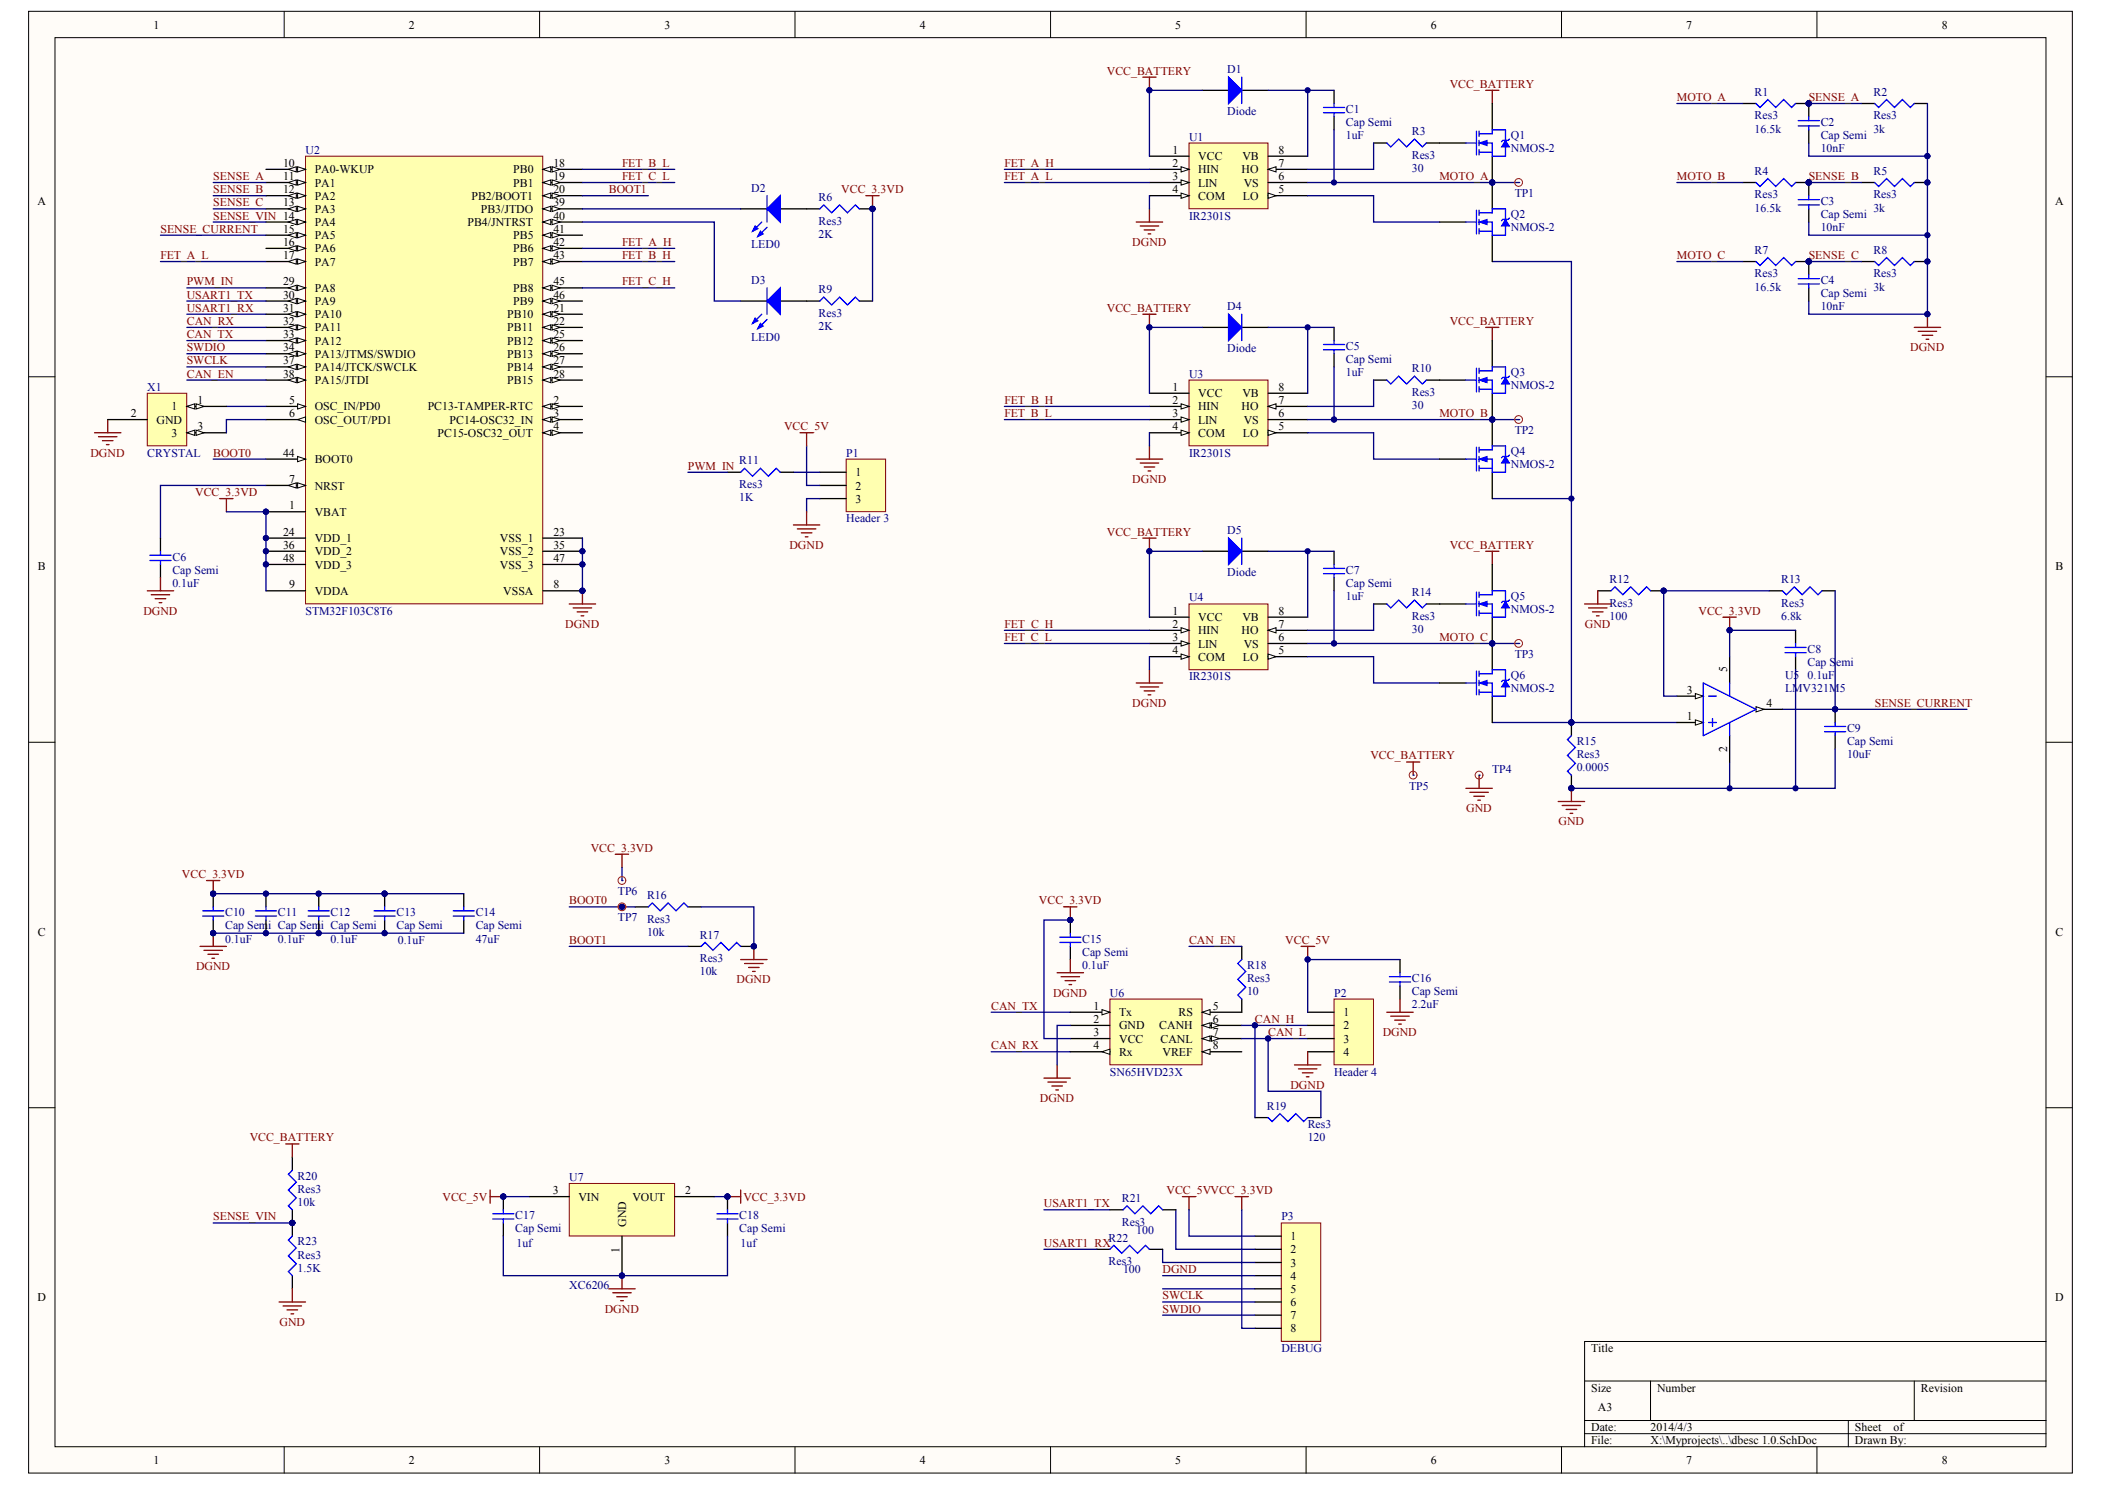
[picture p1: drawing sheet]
<svg xmlns="http://www.w3.org/2000/svg" width="297mm" height="210mm" viewBox="0 0 297 210" stroke-linecap="round" stroke-linejoin="round" font-family="sans-serif">
<defs><g id="words">
<g font-size="1.7">
<text x="21.6" y="4">1</text>
<text x="57.7" y="4">2</text>
<text x="93.8" y="4">3</text>
<text x="129.8" y="4">4</text>
<text x="165.8" y="4">5</text>
<text x="201.9" y="4">6</text>
<text x="238" y="4">7</text>
<text x="274" y="4">8</text>
<text x="39.9" y="23.5">10</text>
<text x="78.1" y="23.5">18</text>
<text x="165.4" y="21.7">1</text>
<text x="165.4" y="23.5">2</text>
<text x="169.1" y="22.6">VCC</text>
<text x="175.3" y="22.6">VB</text>
<text x="180.4" y="23.5">7</text>
<text x="180.4" y="21.7">8</text>
<text x="5.3" y="28.9">A</text>
<text x="39.9" y="25.4">11</text>
<text x="39.9" y="27.3">12</text>
<text x="39.9" y="29.1">13</text>
<text x="44.4" y="24.5">PA0-WKUP</text>
<text x="44.4" y="26.3">PA1</text>
<text x="44.4" y="28.2">PA2</text>
<text x="66.5" y="28.2">PB2/BOOT1</text>
<text x="72.4" y="24.5">PB0</text>
<text x="72.4" y="26.3">PB1</text>
<text x="78.1" y="25.4">19</text>
<text x="78.1" y="27.3">20</text>
<text x="78.1" y="29.1">39</text>
<text x="165.4" y="25.4">3</text>
<text x="165.4" y="27.3">4</text>
<text x="169.1" y="24.5">HIN</text>
<text x="169.1" y="26.3">LIN</text>
<text x="169.1" y="28.2">COM</text>
<text x="175.2" y="24.5">HO</text>
<text x="175.4" y="28.2">LO</text>
<text x="175.5" y="26.3">VS</text>
<text x="180.4" y="27.3">5</text>
<text x="180.4" y="25.4">6</text>
<text x="290" y="28.9">A</text>
<text x="39.9" y="32.8">15</text>
<text x="39.9" y="34.7">16</text>
<text x="44.4" y="30">PA3</text>
<text x="44.4" y="31.9">PA4</text>
<text x="44.4" y="33.8">PA5</text>
<text x="44.4" y="35.6">PA6</text>
<text x="66" y="31.9">PB4/JNTRST</text>
<text x="67.8" y="30">PB3/JTDO</text>
<text x="72.4" y="33.8">PB5</text>
<text x="72.4" y="35.6">PB6</text>
<text x="78.1" y="31">40</text>
<text x="78.1" y="32.8">41</text>
<text x="78.1" y="34.7">42</text>
<text x="39.9" y="36.5">17</text>
<text x="39.9" y="40.3">29</text>
<text x="44.4" y="37.5">PA7</text>
<text x="44.4" y="41.2">PA8</text>
<text x="72.4" y="37.5">PB7</text>
<text x="72.4" y="41.2">PB8</text>
<text x="78.1" y="36.5">43</text>
<text x="78.1" y="40.3">45</text>
<text x="39.9" y="42.1">30</text>
<text x="39.9" y="44">31</text>
<text x="39.9" y="45.8">32</text>
<text x="39.9" y="47.7">33</text>
<text x="44.4" y="43">PA9</text>
<text x="44.4" y="44.9">PA10</text>
<text x="44.4" y="46.8">PA11</text>
<text x="71.6" y="44.9">PB10</text>
<text x="71.6" y="46.8">PB11</text>
<text x="72.4" y="43">PB9</text>
<text x="78.1" y="42.1">46</text>
<text x="78.1" y="44">21</text>
<text x="78.1" y="45.8">22</text>
<text x="78.1" y="47.7">25</text>
<text x="39.9" y="49.5">34</text>
<text x="39.9" y="51.4">37</text>
<text x="39.9" y="53.3">38</text>
<text x="44.4" y="48.6">PA12</text>
<text x="44.4" y="50.5">PA13/JTMS/SWDIO</text>
<text x="44.4" y="52.3">PA14/JTCK/SWCLK</text>
<text x="71.6" y="48.6">PB12</text>
<text x="71.6" y="50.5">PB13</text>
<text x="71.6" y="52.3">PB14</text>
<text x="78.1" y="49.5">26</text>
<text x="78.1" y="51.4">27</text>
<text x="78.1" y="53.3">28</text>
<text x="18.5" y="58.8">2</text>
<text x="22.1" y="59.8">GND</text>
<text x="24.2" y="57.9">1</text>
<text x="27.9" y="57">1</text>
<text x="40.8" y="57">5</text>
<text x="40.8" y="58.8">6</text>
<text x="44.4" y="57.9">OSC_IN/PD0</text>
<text x="44.4" y="59.8">OSC_OUT/PD1</text>
<text x="44.4" y="54.2">PA15/JTDI</text>
<text x="60.4" y="57.9">PC13-TAMPER-RTC</text>
<text x="63.4" y="59.8">PC14-OSC32_IN</text>
<text x="71.6" y="54.2">PB15</text>
<text x="78.1" y="57">2</text>
<text x="78.1" y="58.8">3</text>
<text x="165.4" y="55.1">1</text>
<text x="165.4" y="57">2</text>
<text x="165.4" y="58.8">3</text>
<text x="169.1" y="56">VCC</text>
<text x="169.1" y="57.9">HIN</text>
<text x="169.1" y="59.8">LIN</text>
<text x="175.2" y="57.9">HO</text>
<text x="175.3" y="56">VB</text>
<text x="175.5" y="59.8">VS</text>
<text x="180.4" y="58.8">6</text>
<text x="180.4" y="57">7</text>
<text x="180.4" y="55.1">8</text>
<text x="24.2" y="61.6">3</text>
<text x="27.9" y="60.7">3</text>
<text x="39.9" y="64.4">44</text>
<text x="44.4" y="65.3">BOOT0</text>
<text x="61.8" y="61.6">PC15-OSC32_OUT</text>
<text x="78.1" y="60.7">4</text>
<text x="165.4" y="60.7">4</text>
<text x="169.1" y="61.6">COM</text>
<text x="175.4" y="61.6">LO</text>
<text x="180.4" y="60.7">5</text>
<text x="40.8" y="68.1">7</text>
<text x="40.8" y="71.8">1</text>
<text x="44.4" y="69.1">NRST</text>
<text x="120.7" y="67.2">1</text>
<text x="120.7" y="69.1">2</text>
<text x="120.7" y="70.9">3</text>
<text x="39.9" y="75.6">24</text>
<text x="39.9" y="77.4">36</text>
<text x="44.4" y="72.8">VBAT</text>
<text x="44.4" y="76.5">VDD_1</text>
<text x="70.5" y="76.5">VSS_1</text>
<text x="78.1" y="75.6">23</text>
<text x="78.1" y="77.4">35</text>
<text x="5.3" y="80.4">B</text>
<text x="39.9" y="79.3">48</text>
<text x="40.8" y="83">9</text>
<text x="44.4" y="78.3">VDD_2</text>
<text x="44.4" y="80.2">VDD_3</text>
<text x="44.4" y="83.9">VDDA</text>
<text x="70.5" y="78.3">VSS_2</text>
<text x="70.5" y="80.2">VSS_3</text>
<text x="71" y="83.9">VSSA</text>
<text x="78.1" y="79.3">47</text>
<text x="78.1" y="83">8</text>
<text x="290" y="80.4">B</text>
<text x="165.4" y="86.7">1</text>
<text x="165.4" y="88.6">2</text>
<text x="169.1" y="87.6">VCC</text>
<text x="169.1" y="89.5">HIN</text>
<text x="175.2" y="89.5">HO</text>
<text x="175.3" y="87.6">VB</text>
<text x="180.4" y="88.6">7</text>
<text x="180.4" y="86.7">8</text>
<text x="165.4" y="90.4">3</text>
<text x="165.4" y="92.3">4</text>
<text x="169.1" y="91.3">LIN</text>
<text x="169.1" y="93.2">COM</text>
<text x="175.4" y="93.2">LO</text>
<text x="175.5" y="91.3">VS</text>
<text x="180.4" y="92.3">5</text>
<text x="180.4" y="90.4">6</text>
<text x="243.7" y="94.8" transform="rotate(-90 243.7 94.8)">5</text>
<text x="238" y="101.6">1</text>
<text x="238" y="97.8">3</text>
<text x="249.3" y="99.7">4</text>
<text x="243.7" y="106.1" transform="rotate(-90 243.7 106.1)">2</text>
<text x="5.3" y="132">C</text>
<text x="290" y="132">C</text>
<text x="154.3" y="142.4">1</text>
<text x="157.9" y="143.4">Tx</text>
<text x="166.3" y="143.4">RS</text>
<text x="171.1" y="142.4">5</text>
<text x="189.6" y="143.4">1</text>
<text x="154.3" y="144.3">2</text>
<text x="154.3" y="146.1">3</text>
<text x="154.3" y="148">4</text>
<text x="157.9" y="145.2">GND</text>
<text x="157.9" y="147.1">VCC</text>
<text x="157.9" y="148.9">Rx</text>
<text x="163.6" y="145.2">CANH</text>
<text x="163.8" y="147.1">CANL</text>
<text x="164.1" y="148.9">VREF</text>
<text x="171.1" y="144.3">6</text>
<text x="171.1" y="146.1">7</text>
<text x="171.1" y="148">8</text>
<text x="189.6" y="145.2">2</text>
<text x="189.6" y="147.1">3</text>
<text x="189.6" y="148.9">4</text>
<text x="78" y="168.4">3</text>
<text x="81.6" y="169.4">VIN</text>
<text x="88.3" y="173.1" transform="rotate(-90 88.3 173.1)">GND</text>
<text x="89.3" y="169.4">VOUT</text>
<text x="96.7" y="168.4">2</text>
<text x="87.4" y="176.7" transform="rotate(-90 87.4 176.7)">1</text>
<text x="182.1" y="174.9">1</text>
<text x="182.1" y="176.8">2</text>
<text x="182.1" y="178.7">3</text>
<text x="5.3" y="183.5">D</text>
<text x="182.1" y="180.5">4</text>
<text x="182.1" y="182.4">5</text>
<text x="182.1" y="184.2">6</text>
<text x="290" y="183.5">D</text>
<text x="182.1" y="186.1">7</text>
<text x="182.1" y="187.9">8</text>
<text x="224.5" y="190.7">Title</text>
<text x="224.5" y="196.3">Size</text>
<text x="233.8" y="196.3">Number</text>
<text x="271.1" y="196.3">Revision</text>
<text x="224.5" y="201.9">Date:</text>
<text x="224.5" y="203.7">File:</text>
<text x="225.5" y="199.1">A3</text>
<text x="232.9" y="201.9">2014/4/3</text>
<text x="232.9" y="203.7">X:\Myprojects\..\dbesc 1.0.SchDoc</text>
<text x="261.8" y="201.9">Sheet</text>
<text x="261.8" y="203.7">Drawn By:</text>
<text x="267.2" y="201.9">of</text>
<text x="21.6" y="206.5">1</text>
<text x="57.7" y="206.5">2</text>
<text x="93.8" y="206.5">3</text>
<text x="129.8" y="206.5">4</text>
<text x="165.8" y="206.5">5</text>
<text x="201.9" y="206.5">6</text>
<text x="238" y="206.5">7</text>
<text x="274" y="206.5">8</text>
</g>
<g font-size="1.7" fill="#800000">
<text x="156.2" y="10.5">VCC_BATTERY</text>
<text x="204.6" y="12.4">VCC_BATTERY</text>
<text x="236.6" y="14.2">MOTO_A</text>
<text x="255.2" y="14.2">SENSE_A</text>
<text x="87.8" y="23.5">FET_B_L</text>
<text x="141.7" y="23.5">FET_A_H</text>
<text x="30.1" y="25.4">SENSE_A</text>
<text x="30.1" y="27.3">SENSE_B</text>
<text x="30.1" y="29.1">SENSE_C</text>
<text x="85.9" y="27.3">BOOT1</text>
<text x="87.8" y="25.4">FET_C_L</text>
<text x="118.7" y="27.3">VCC_3.3VD</text>
<text x="141.7" y="25.4">FET_A_L</text>
<text x="203.1" y="25.4">MOTO_A</text>
<text x="236.6" y="25.4">MOTO_B</text>
<text x="255.2" y="25.4">SENSE_B</text>
<text x="22.6" y="32.8">SENSE_CURRENT</text>
<text x="30.1" y="31">SENSE_VIN 14</text>
<text x="87.8" y="34.7">FET_A_H</text>
<text x="159.8" y="34.7">DGND</text>
<text x="22.6" y="36.5">FET_A_L</text>
<text x="26.4" y="40.3">PWM_IN</text>
<text x="87.8" y="36.5">FET_B_H</text>
<text x="87.8" y="40.3">FET_C_H</text>
<text x="236.6" y="36.5">MOTO_C</text>
<text x="255.2" y="36.5">SENSE_C</text>
<text x="26.4" y="42.1">USART1_TX</text>
<text x="26.4" y="44">USART1_RX</text>
<text x="26.4" y="45.8">CAN_RX</text>
<text x="26.4" y="47.7">CAN_TX</text>
<text x="156.2" y="44">VCC_BATTERY</text>
<text x="204.6" y="45.8">VCC_BATTERY</text>
<text x="26.4" y="49.5">SWDIO</text>
<text x="26.4" y="51.4">SWCLK</text>
<text x="26.4" y="53.3">CAN_EN</text>
<text x="269.6" y="49.5">DGND</text>
<text x="141.7" y="57">FET_B_H</text>
<text x="141.7" y="58.8">FET_B_L</text>
<text x="203.1" y="58.8">MOTO_B</text>
<text x="12.8" y="64.4">DGND</text>
<text x="30.1" y="64.4">BOOT0</text>
<text x="110.6" y="60.7">VCC_5V</text>
<text x="27.5" y="70">VCC_3.3VD</text>
<text x="97.1" y="66.3">PWM_IN</text>
<text x="159.8" y="68.1">DGND</text>
<text x="111.4" y="77.4">DGND</text>
<text x="156.2" y="75.6">VCC_BATTERY</text>
<text x="204.6" y="77.4">VCC_BATTERY</text>
<text x="20.2" y="86.7">DGND</text>
<text x="79.8" y="88.6">DGND</text>
<text x="141.7" y="88.6">FET_C_H</text>
<text x="223.7" y="88.6">GND</text>
<text x="239.7" y="86.7">VCC_3.3VD</text>
<text x="141.7" y="90.4">FET_C_L</text>
<text x="203.1" y="90.4">MOTO_C</text>
<text x="159.8" y="99.7">DGND</text>
<text x="264.5" y="99.7">SENSE_CURRENT</text>
<text x="193.4" y="107.1">VCC_BATTERY</text>
<text x="206.9" y="114.6">GND</text>
<text x="219.9" y="116.4">GND</text>
<text x="25.7" y="123.9">VCC_3.3VD</text>
<text x="83.4" y="120.1">VCC_3.3VD</text>
<text x="80.3" y="127.6">BOOT0</text>
<text x="146.6" y="127.6">VCC_3.3VD</text>
<text x="27.7" y="136.9">DGND</text>
<text x="80.3" y="133.1">BOOT1</text>
<text x="167.8" y="133.1">CAN_EN</text>
<text x="181.4" y="133.1">VCC_5V</text>
<text x="103.9" y="138.7">DGND</text>
<text x="139.9" y="142.4">CAN_TX</text>
<text x="148.6" y="140.6">DGND</text>
<text x="139.9" y="148">CAN_RX</text>
<text x="177.1" y="144.3">CAN_H</text>
<text x="179" y="146.1">CAN_L</text>
<text x="195.1" y="146.1">DGND</text>
<text x="146.7" y="155.4">DGND</text>
<text x="182.1" y="153.6">DGND</text>
<text x="35.2" y="161">VCC_BATTERY</text>
<text x="30.1" y="172.2">SENSE_VIN</text>
<text x="62.4" y="169.4">VCC_5V</text>
<text x="104.9" y="169.4">VCC_3.3VD</text>
<text x="147.3" y="170.3">USART1_TX</text>
<text x="164.6" y="168.4">VCC_5VVCC_3.3VD</text>
<text x="147.3" y="175.9">USART1_RX</text>
<text x="164.1" y="179.6">DGND</text>
<text x="85.3" y="185.2">DGND</text>
<text x="164.1" y="183.3">SWCLK</text>
<text x="164.1" y="185.2">SWDIO</text>
<text x="39.4" y="187">GND</text>
</g>
<g font-size="1.7" fill="#000080">
<text x="173.2" y="10.3">D1</text>
<text x="173.2" y="16.3">Diode</text>
<text x="189.9" y="15.9">C1</text>
<text x="189.9" y="17.8">Cap Semi</text>
<text x="247.6" y="13.5">R1</text>
<text x="247.6" y="16.8">Res3</text>
<text x="256.9" y="17.8">C2</text>
<text x="264.4" y="13.5">R2</text>
<text x="264.4" y="16.8">Res3</text>
<text x="43.1" y="21.7">U2</text>
<text x="167.8" y="19.8">U1</text>
<text x="189.9" y="19.6">1uF</text>
<text x="199.2" y="19.1">R3</text>
<text x="199.2" y="22.4">Res3</text>
<text x="213.2" y="19.6">Q1</text>
<text x="213.2" y="21.5">NMOS-2</text>
<text x="247.6" y="18.7">16.5k</text>
<text x="256.9" y="21.5">10nF</text>
<text x="256.9" y="19.6">Cap Semi</text>
<text x="264.4" y="18.7">3k</text>
<text x="106" y="27.1">D2</text>
<text x="115.5" y="28.3">R6</text>
<text x="199.2" y="24.3">30</text>
<text x="213.7" y="27.8">TP1</text>
<text x="247.6" y="29.8">16.5k</text>
<text x="247.6" y="24.6">R4</text>
<text x="247.6" y="28">Res3</text>
<text x="256.9" y="28.9">C3</text>
<text x="264.4" y="29.8">3k</text>
<text x="264.4" y="24.6">R5</text>
<text x="264.4" y="28">Res3</text>
<text x="106" y="35">LED0</text>
<text x="115.5" y="33.6">2K</text>
<text x="115.5" y="31.7">Res3</text>
<text x="167.8" y="31">IR2301S</text>
<text x="213.2" y="30.8">Q2</text>
<text x="213.2" y="32.6">NMOS-2</text>
<text x="247.6" y="35.8">R7</text>
<text x="256.9" y="32.6">10nF</text>
<text x="256.9" y="30.8">Cap Semi</text>
<text x="264.4" y="35.8">R8</text>
<text x="106" y="40.1">D3</text>
<text x="115.5" y="41.4">R9</text>
<text x="247.6" y="41">16.5k</text>
<text x="247.6" y="39.1">Res3</text>
<text x="256.9" y="40.1">C4</text>
<text x="256.9" y="41.9">Cap Semi</text>
<text x="264.4" y="41">3k</text>
<text x="264.4" y="39.1">Res3</text>
<text x="115.5" y="46.6">2K</text>
<text x="115.5" y="44.7">Res3</text>
<text x="173.2" y="43.8">D4</text>
<text x="256.9" y="43.8">10nF</text>
<text x="106" y="48">LED0</text>
<text x="167.8" y="53.3">U3</text>
<text x="173.2" y="49.7">Diode</text>
<text x="189.9" y="53.1">1uF</text>
<text x="189.9" y="49.4">C5</text>
<text x="189.9" y="51.2">Cap Semi</text>
<text x="199.2" y="52.5">R10</text>
<text x="213.2" y="53.1">Q3</text>
<text x="20.8" y="55.1">X1</text>
<text x="199.2" y="57.7">30</text>
<text x="199.2" y="55.9">Res3</text>
<text x="213.2" y="54.9">NMOS-2</text>
<text x="20.8" y="64.4">CRYSTAL</text>
<text x="104.3" y="65.5">R11</text>
<text x="119.4" y="64.4">P1</text>
<text x="167.8" y="64.4">IR2301S</text>
<text x="213.2" y="64.2">Q4</text>
<text x="213.7" y="61.2">TP2</text>
<text x="104.3" y="70.7">1K</text>
<text x="104.3" y="68.9">Res3</text>
<text x="213.2" y="66.1">NMOS-2</text>
<text x="119.4" y="73.7">Header 3</text>
<text x="173.2" y="75.4">D5</text>
<text x="24.3" y="82.8">0.1uF</text>
<text x="24.3" y="79.1">C6</text>
<text x="24.3" y="80.9">Cap Semi</text>
<text x="173.2" y="81.3">Diode</text>
<text x="189.9" y="80.9">C7</text>
<text x="189.9" y="82.8">Cap Semi</text>
<text x="227.1" y="82.2">R12</text>
<text x="251.3" y="82.2">R13</text>
<text x="43.1" y="86.7">STM32F103C8T6</text>
<text x="167.8" y="84.8">U4</text>
<text x="189.9" y="84.7">1uF</text>
<text x="199.2" y="89.3">30</text>
<text x="199.2" y="84.1">R14</text>
<text x="199.2" y="87.4">Res3</text>
<text x="213.2" y="84.7">Q5</text>
<text x="213.2" y="86.5">NMOS-2</text>
<text x="227.1" y="87.4">100</text>
<text x="227.1" y="85.6">Res3</text>
<text x="251.3" y="87.4">6.8k</text>
<text x="251.3" y="85.6">Res3</text>
<text x="167.8" y="96">IR2301S</text>
<text x="213.2" y="95.8">Q6</text>
<text x="213.7" y="92.8">TP3</text>
<text x="251.9" y="95.8">U5</text>
<text x="255.1" y="95.8">0.1uF</text>
<text x="255.1" y="92.1">C8</text>
<text x="255.1" y="93.9">Cap Semi</text>
<text x="213.2" y="97.7">NMOS-2</text>
<text x="251.9" y="97.7">LMV321M5</text>
<text x="222.5" y="105.1">R15</text>
<text x="222.5" y="106.9">Res3</text>
<text x="260.6" y="106.9">10uF</text>
<text x="260.6" y="103.2">C9</text>
<text x="260.6" y="105.1">Cap Semi</text>
<text x="198.9" y="111.4">TP5</text>
<text x="210.6" y="109">TP4</text>
<text x="222.5" y="108.8">0.0005</text>
<text x="31.8" y="129.2">C10</text>
<text x="31.8" y="131.1">Cap Semi Cap Semi Cap Semi</text>
<text x="39.2" y="129.2">C11</text>
<text x="46.6" y="129.2">C12</text>
<text x="55.9" y="129.2">C13</text>
<text x="55.9" y="131.1">Cap Semi</text>
<text x="67.1" y="129.2">C14</text>
<text x="67.1" y="131.1">Cap Semi</text>
<text x="87.2" y="126.3">TP6</text>
<text x="87.2" y="130">TP7</text>
<text x="91.3" y="126.8">R16</text>
<text x="91.3" y="130.2">Res3</text>
<text x="31.8" y="133">0.1uF</text>
<text x="39.2" y="133">0.1uF</text>
<text x="46.6" y="133">0.1uF</text>
<text x="56.1" y="133.1">0.1uF</text>
<text x="67.1" y="133">47uF</text>
<text x="91.3" y="132">10k</text>
<text x="98.7" y="137.6">10k</text>
<text x="98.7" y="132.4">R17</text>
<text x="98.7" y="135.7">Res3</text>
<text x="152.7" y="136.7">0.1uF</text>
<text x="152.7" y="133">C15</text>
<text x="152.7" y="134.8">Cap Semi</text>
<text x="176" y="136.7">R18</text>
<text x="156.6" y="140.6">U6</text>
<text x="176" y="140.4">10</text>
<text x="176" y="138.5">Res3</text>
<text x="188.3" y="140.6">P2</text>
<text x="199.2" y="142.2">2.2uF</text>
<text x="199.2" y="138.5">C16</text>
<text x="199.2" y="140.4">Cap Semi</text>
<text x="156.6" y="151.7">SN65HVD23X</text>
<text x="188.3" y="151.7">Header 4</text>
<text x="178.8" y="156.6">R19</text>
<text x="184.5" y="161">120</text>
<text x="184.5" y="159.2">Res3</text>
<text x="42" y="166.4">R20</text>
<text x="80.3" y="166.6">U7</text>
<text x="42" y="170.1">10k</text>
<text x="42" y="168.3">Res3</text>
<text x="72.7" y="172">C17</text>
<text x="72.7" y="173.8">Cap Semi</text>
<text x="104.3" y="172">C18</text>
<text x="104.3" y="173.8">Cap Semi</text>
<text x="158.3" y="169.6">R21</text>
<text x="158.3" y="172.9">Res3</text>
<text x="180.8" y="172.2">P3</text>
<text x="42" y="179.4">1.5K</text>
<text x="42" y="175.7">R23</text>
<text x="42" y="177.5">Res3</text>
<text x="72.9" y="175.9">1uf</text>
<text x="104.5" y="175.9">1uf</text>
<text x="156.4" y="175.1">R22</text>
<text x="156.4" y="178.5">Res3</text>
<text x="158.5" y="179.6">100</text>
<text x="160.3" y="174">100</text>
<text x="80.3" y="181.8">XC6206</text>
<text x="180.8" y="190.7">DEBUG</text>
</g>
</g></defs>
<g fill="#fffcf8" stroke="#000" stroke-width=".14">
<path d="M4 1.6h288.4v206.2h-288.4z"/>
<path d="M7.8 5.3h280.9v198.8h-280.9z"/>
</g>
<g fill="none" stroke="#000" stroke-width=".14">
<path d="M40.1 1.6v3.7M76.1 1.6v3.7M112.2 1.6v3.7M148.2 1.6v3.7M184.3 1.6v3.7M220.3 1.6v3.7M256.4 1.6v3.7M4 53.2h3.8M288.7 53.2h3.8M4 104.7h3.8M288.7 104.7h3.8M4 156.3h3.8"/>
<path d="M288.7 156.3h3.8M223.6 194.8h65.1M232.9 194.8v5.6M270.1 194.8v5.6M288.7 189.2h-65.1v14.9M40.1 204.1v3.7M76.1 204.1v3.7M112.2 204.1v3.7M148.2 204.1v3.7M184.3 204.1v3.7M220.3 204.1v3.7M223.6 200.4h65.1"/>
<path d="M223.6 202.2h65.1M256.4 204.1v3.7M260.8 200.4v3.7"/>
</g>
<path d="M43.1 22h33.5v63.2h-33.5z" fill="#ffffb0" stroke="#800000" stroke-width=".14"/>
<path d="M37.5 64.8h5.6" fill="none" stroke="#000" stroke-width=".19"/>
<path d="M42 64.4l1.1 .4-1.1 .3z" fill="#fffcf8" stroke="#000" stroke-width=".14"/>
<path d="M37.5 68.5h5.6" fill="none" stroke="#000" stroke-width=".19"/>
<g fill="#fffcf8" stroke="#000" stroke-width=".14">
<path d="M42 68.1l1.1 .4-1.1 .3z"/>
<path d="M40.7 68.5l1.1-.4v.7z"/>
</g>
<path d="M37.5 57.3h5.6" fill="none" stroke="#000" stroke-width=".19"/>
<path d="M42 57l1.1 .3-1.1 .4z" fill="#fffcf8" stroke="#000" stroke-width=".14"/>
<path d="M37.5 59.2h5.6" fill="none" stroke="#000" stroke-width=".19"/>
<path d="M42 59.2l1.1-.4v.8z" fill="#fffcf8" stroke="#000" stroke-width=".14"/>
<path d="M37.5 23.9h5.6" fill="none" stroke="#000" stroke-width=".19"/>
<g fill="#fffcf8" stroke="#000" stroke-width=".14">
<path d="M42 23.5l1.1 .4-1.1 .4z"/>
<path d="M40.7 23.9l1.1-.4v.8z"/>
</g>
<path d="M37.5 25.7h5.6" fill="none" stroke="#000" stroke-width=".19"/>
<g fill="#fffcf8" stroke="#000" stroke-width=".14">
<path d="M42 25.4l1.1 .3-1.1 .4z"/>
<path d="M40.7 25.7l1.1-.3v.7z"/>
</g>
<path d="M37.5 27.6h5.6" fill="none" stroke="#000" stroke-width=".19"/>
<g fill="#fffcf8" stroke="#000" stroke-width=".14">
<path d="M42 27.2l1.1 .4-1.1 .4z"/>
<path d="M40.7 27.6l1.1-.4v.8z"/>
</g>
<path d="M37.5 29.5h5.6" fill="none" stroke="#000" stroke-width=".19"/>
<g fill="#fffcf8" stroke="#000" stroke-width=".14">
<path d="M42 29.1l1.1 .4-1.1 .3z"/>
<path d="M40.7 29.5l1.1-.4v.7z"/>
</g>
<path d="M37.5 31.3h5.6" fill="none" stroke="#000" stroke-width=".19"/>
<g fill="#fffcf8" stroke="#000" stroke-width=".14">
<path d="M42 30.9l1.1 .4-1.1 .4z"/>
<path d="M40.7 31.3l1.1-.4v.8z"/>
</g>
<path d="M37.5 33.2h5.6" fill="none" stroke="#000" stroke-width=".19"/>
<g fill="#fffcf8" stroke="#000" stroke-width=".14">
<path d="M42 32.8l1.1 .4-1.1 .4z"/>
<path d="M40.7 33.2l1.1-.4v.8z"/>
</g>
<path d="M37.5 35h5.6" fill="none" stroke="#000" stroke-width=".19"/>
<g fill="#fffcf8" stroke="#000" stroke-width=".14">
<path d="M42 34.7l1.1 .3-1.1 .4z"/>
<path d="M40.7 35l1.1-.3v.7z"/>
</g>
<path d="M37.5 36.9h5.6" fill="none" stroke="#000" stroke-width=".19"/>
<g fill="#fffcf8" stroke="#000" stroke-width=".14">
<path d="M42 36.5l1.1 .4-1.1 .4z"/>
<path d="M40.7 36.9l1.1-.4v.8z"/>
</g>
<path d="M37.5 40.6h5.6" fill="none" stroke="#000" stroke-width=".19"/>
<g fill="#fffcf8" stroke="#000" stroke-width=".14">
<path d="M42 40.2l1.1 .4-1.1 .4z"/>
<path d="M40.7 40.6l1.1-.4v.8z"/>
</g>
<path d="M37.5 42.5h5.6" fill="none" stroke="#000" stroke-width=".19"/>
<g fill="#fffcf8" stroke="#000" stroke-width=".14">
<path d="M42 42.1l1.1 .4-1.1 .3z"/>
<path d="M40.7 42.5l1.1-.4v.7z"/>
</g>
<path d="M37.5 44.3h5.6" fill="none" stroke="#000" stroke-width=".19"/>
<g fill="#fffcf8" stroke="#000" stroke-width=".14">
<path d="M42 44l1.1 .3-1.1 .4z"/>
<path d="M40.7 44.3l1.1-.3v.7z"/>
</g>
<path d="M37.5 46.2h5.6" fill="none" stroke="#000" stroke-width=".19"/>
<g fill="#fffcf8" stroke="#000" stroke-width=".14">
<path d="M42 45.8l1.1 .4-1.1 .4z"/>
<path d="M40.7 46.2l1.1-.4v.8z"/>
</g>
<path d="M37.5 48h5.6" fill="none" stroke="#000" stroke-width=".19"/>
<g fill="#fffcf8" stroke="#000" stroke-width=".14">
<path d="M42 47.7l1.1 .3-1.1 .4z"/>
<path d="M40.7 48l1.1-.3v.7z"/>
</g>
<path d="M37.5 49.9h5.6" fill="none" stroke="#000" stroke-width=".19"/>
<g fill="#fffcf8" stroke="#000" stroke-width=".14">
<path d="M42 49.5l1.1 .4-1.1 .4z"/>
<path d="M40.7 49.9l1.1-.4v.8z"/>
</g>
<path d="M37.5 51.8h5.6" fill="none" stroke="#000" stroke-width=".19"/>
<g fill="#fffcf8" stroke="#000" stroke-width=".14">
<path d="M42 51.4l1.1 .4-1.1 .3z"/>
<path d="M40.7 51.8l1.1-.4v.7z"/>
</g>
<path d="M37.5 53.6h5.6" fill="none" stroke="#000" stroke-width=".19"/>
<g fill="#fffcf8" stroke="#000" stroke-width=".14">
<path d="M42 53.2l1.1 .4-1.1 .4z"/>
<path d="M40.7 53.6l1.1-.4v.8z"/>
</g>
<path d="M76.6 23.9h5.6" fill="none" stroke="#000" stroke-width=".19"/>
<g fill="#fffcf8" stroke="#000" stroke-width=".14">
<path d="M76.6 23.9l1.1-.4v.8z"/>
<path d="M77.9 23.5l1.1 .4-1.1 .4z"/>
</g>
<path d="M76.6 25.7h5.6" fill="none" stroke="#000" stroke-width=".19"/>
<g fill="#fffcf8" stroke="#000" stroke-width=".14">
<path d="M76.6 25.7l1.1-.3v.7z"/>
<path d="M77.9 25.4l1.1 .3-1.1 .4z"/>
</g>
<path d="M76.6 27.6h5.6" fill="none" stroke="#000" stroke-width=".19"/>
<g fill="#fffcf8" stroke="#000" stroke-width=".14">
<path d="M76.6 27.6l1.1-.4v.8z"/>
<path d="M77.9 27.2l1.1 .4-1.1 .4z"/>
</g>
<path d="M76.6 29.5h5.6" fill="none" stroke="#000" stroke-width=".19"/>
<g fill="#fffcf8" stroke="#000" stroke-width=".14">
<path d="M76.6 29.5l1.1-.4v.7z"/>
<path d="M77.9 29.1l1.1 .4-1.1 .3z"/>
</g>
<path d="M76.6 31.3h5.6" fill="none" stroke="#000" stroke-width=".19"/>
<g fill="#fffcf8" stroke="#000" stroke-width=".14">
<path d="M76.6 31.3l1.1-.4v.8z"/>
<path d="M77.9 30.9l1.1 .4-1.1 .4z"/>
</g>
<path d="M76.6 33.2h5.6" fill="none" stroke="#000" stroke-width=".19"/>
<g fill="#fffcf8" stroke="#000" stroke-width=".14">
<path d="M76.6 33.2l1.1-.4v.8z"/>
<path d="M77.9 32.8l1.1 .4-1.1 .4z"/>
</g>
<path d="M76.6 35h5.6" fill="none" stroke="#000" stroke-width=".19"/>
<g fill="#fffcf8" stroke="#000" stroke-width=".14">
<path d="M76.6 35l1.1-.3v.7z"/>
<path d="M77.9 34.7l1.1 .3-1.1 .4z"/>
</g>
<path d="M76.6 36.9h5.6" fill="none" stroke="#000" stroke-width=".19"/>
<g fill="#fffcf8" stroke="#000" stroke-width=".14">
<path d="M76.6 36.9l1.1-.4v.8z"/>
<path d="M77.9 36.5l1.1 .4-1.1 .4z"/>
</g>
<path d="M76.6 40.6h5.6" fill="none" stroke="#000" stroke-width=".19"/>
<g fill="#fffcf8" stroke="#000" stroke-width=".14">
<path d="M76.6 40.6l1.1-.4v.8z"/>
<path d="M77.9 40.2l1.1 .4-1.1 .4z"/>
</g>
<path d="M76.6 42.5h5.6" fill="none" stroke="#000" stroke-width=".19"/>
<g fill="#fffcf8" stroke="#000" stroke-width=".14">
<path d="M76.6 42.5l1.1-.4v.7z"/>
<path d="M77.9 42.1l1.1 .4-1.1 .3z"/>
</g>
<path d="M76.6 44.3h5.6" fill="none" stroke="#000" stroke-width=".19"/>
<g fill="#fffcf8" stroke="#000" stroke-width=".14">
<path d="M76.6 44.3l1.1-.3v.7z"/>
<path d="M77.9 44l1.1 .3-1.1 .4z"/>
</g>
<path d="M76.6 46.2h5.6" fill="none" stroke="#000" stroke-width=".19"/>
<g fill="#fffcf8" stroke="#000" stroke-width=".14">
<path d="M76.6 46.2l1.1-.4v.8z"/>
<path d="M77.9 45.8l1.1 .4-1.1 .4z"/>
</g>
<path d="M76.6 48h5.6" fill="none" stroke="#000" stroke-width=".19"/>
<g fill="#fffcf8" stroke="#000" stroke-width=".14">
<path d="M76.6 48l1.1-.3v.7z"/>
<path d="M77.9 47.7l1.1 .3-1.1 .4z"/>
</g>
<path d="M76.6 49.9h5.6" fill="none" stroke="#000" stroke-width=".19"/>
<g fill="#fffcf8" stroke="#000" stroke-width=".14">
<path d="M76.6 49.9l1.1-.4v.8z"/>
<path d="M77.9 49.5l1.1 .4-1.1 .4z"/>
</g>
<path d="M76.6 51.8h5.6" fill="none" stroke="#000" stroke-width=".19"/>
<g fill="#fffcf8" stroke="#000" stroke-width=".14">
<path d="M76.6 51.8l1.1-.4v.7z"/>
<path d="M77.9 51.4l1.1 .4-1.1 .3z"/>
</g>
<path d="M76.6 53.6h5.6" fill="none" stroke="#000" stroke-width=".19"/>
<g fill="#fffcf8" stroke="#000" stroke-width=".14">
<path d="M76.6 53.6l1.1-.4v.8z"/>
<path d="M77.9 53.2l1.1 .4-1.1 .4z"/>
</g>
<path d="M76.6 57.3h5.6" fill="none" stroke="#000" stroke-width=".19"/>
<g fill="#fffcf8" stroke="#000" stroke-width=".14">
<path d="M76.6 57.3l1.1-.3v.7z"/>
<path d="M77.9 57l1.1 .3-1.1 .4z"/>
</g>
<path d="M76.6 59.2h5.6" fill="none" stroke="#000" stroke-width=".19"/>
<g fill="#fffcf8" stroke="#000" stroke-width=".14">
<path d="M76.6 59.2l1.1-.4v.8z"/>
<path d="M77.9 58.8l1.1 .4-1.1 .4z"/>
</g>
<path d="M76.6 61h5.6" fill="none" stroke="#000" stroke-width=".19"/>
<g fill="#fffcf8" stroke="#000" stroke-width=".14">
<path d="M76.6 61l1.1-.3v.7z"/>
<path d="M77.9 60.7l1.1 .3-1.1 .4z"/>
</g>
<path d="M22.6 75.9v1.9M22.6 79.6v1.9M37.5 72.2h5.6M37.5 75.9h5.6M37.5 77.8h5.6M37.5 79.6h5.6M76.6 75.9h5.6M76.6 77.8h5.6M76.6 79.6h5.6M37.5 83.3h5.6M76.6 83.3h5.6" fill="none" stroke="#000" stroke-width=".19"/>
<g fill="#000080" stroke="#000080" stroke-width=".14">
<circle cx="37.5" cy="72.2" r=".36"/>
<circle cx="37.5" cy="75.9" r=".36"/>
<circle cx="37.5" cy="77.8" r=".36"/>
<circle cx="37.5" cy="79.6" r=".36"/>
<circle cx="82.2" cy="77.8" r=".36"/>
<circle cx="82.2" cy="79.6" r=".36"/>
<circle cx="82.2" cy="83.3" r=".36"/>
</g>
<path d="M15.2 59.2v1.8M13.3 61h3.8M13.9 61.6h2.6M14.5 62.2h1.4M15 62.7h.4M31 70.3h1.9M31.9 70.3v1.9M20.8 83.3h3.7M21.3 83.9h2.6M21.9 84.5h1.5M22.5 85h.3M22.6 81.5v1.8" fill="none" stroke="#800000" stroke-width=".19"/>
<path d="M31.9 57.3h5.6M30.1 64.8h7.4M37.5 68.5h-14.9v7.4" fill="none" stroke="#000080" stroke-width=".19"/>
<path d="M21.2 79.1h2.9M21.2 78.3h2.9M22.6 77.8v.5M22.6 79.1v.5" fill="none" stroke="#00f" stroke-width=".19"/>
<path d="M20.8 55.5h5.5v7.4h-5.5z" fill="#ffffb0" stroke="#800000" stroke-width=".14"/>
<path d="M26.4 57.3h5.5" fill="none" stroke="#000" stroke-width=".19"/>
<g fill="#fffcf8" stroke="#000" stroke-width=".14">
<path d="M26.4 57.3l1.1-.3v.7z"/>
<path d="M27.7 57l1.1 .3-1.1 .4z"/>
</g>
<path d="M15.2 59.2h5.6M26.4 61h5.5" fill="none" stroke="#000" stroke-width=".19"/>
<g fill="#fffcf8" stroke="#000" stroke-width=".14">
<path d="M26.4 61l1.1-.3v.7z"/>
<path d="M27.7 60.7l1.1 .3-1.1 .4z"/>
</g>
<g fill="none" stroke="#000080" stroke-width=".19">
<path d="M22.6 36.9h14.9M22.6 33.2h14.9M30.1 27.6h7.4M30.1 25.7h7.4M30.1 29.5h7.4M30.1 31.3h7.4M82.2 27.6h9.3M82.2 25.7h13M82.2 23.9h13M26.4 49.9h11.1M26.4 51.8h11.1M26.4 44.3h11.1"/>
<path d="M26.4 42.5h11.1M26.4 46.2h11.1M26.4 48h11.1M26.4 53.6h11.1M37.5 59.2h-5.6v1.8M31.9 72.2h5.6v11.1M82.2 75.9v7.4M253.4 94.5v16.7M259 83.3v16.8M244.1 107.5v3.7M251.5 100.1h26.1M259 105.6v5.6h-37.3"/>
<path d="M30.1 126.1h24.2M80.3 127.9h9.3M80.3 133.5h16.8M98.9 127.9h7.5v5.6"/>
</g>
<g fill="none" stroke="#800000" stroke-width=".19">
<path d="M80.3 85.2h3.7M80.9 85.8h2.6M81.4 86.3h1.5M82 86.9h.4M82.2 83.3v1.9M243.1 87.1h1.9M244.1 87.1v1.8M28.2 133.5h3.7M28.8 134.1h2.6M29.2 124.2h1.8M29.3 134.6h1.5M29.9 135.2h.4"/>
<path d="M30.1 124.2v1.9M30.1 131.6v1.9M104.5 135.4h3.7M105.1 135.9h2.6M105.6 136.5h1.5M106.2 137h.4M106.4 133.5v1.9"/>
</g>
<g fill="#000080" stroke="#000080" stroke-width=".14">
<circle cx="82.2" cy="83.3" r=".36"/>
<circle cx="30.1" cy="131.6" r=".36"/>
<circle cx="30.1" cy="126.1" r=".36"/>
<circle cx="37.5" cy="131.6" r=".36"/>
<circle cx="37.5" cy="126.1" r=".36"/>
<circle cx="45" cy="131.6" r=".36"/>
<circle cx="45" cy="126.1" r=".36"/>
<circle cx="54.3" cy="131.6" r=".36"/>
<circle cx="54.3" cy="126.1" r=".36"/>
<circle cx="106.4" cy="133.5" r=".36"/>
<circle cx="37.5" cy="72.2" r=".36"/>
<circle cx="221.7" cy="111.2" r=".36"/>
<circle cx="221.7" cy="101.9" r=".36"/>
<circle cx="244.1" cy="88.9" r=".36"/>
<circle cx="234.8" cy="83.3" r=".36"/>
<circle cx="258.9" cy="100.1" r=".36"/>
<circle cx="244.1" cy="111.2" r=".36"/>
<circle cx="253.4" cy="111.2" r=".36"/>
</g>
<g fill="none" stroke="#000" stroke-width=".19">
<path d="M225.5 83.3h1.8M232.9 83.3h1.9M249.7 83.3h1.8M253.4 88.9v1.9M253.4 92.6v1.9M257.1 83.3h1.9M221.7 101.9v1.9M221.7 109.4v1.8M259 100.1v1.8M259 103.8v1.8M30.1 126.1v1.8M30.1 129.8v1.8"/>
<path d="M37.5 126.1v1.8M37.5 129.8v1.8M45 126.1v1.8M45 129.8v1.8M54.3 126.1v1.8M54.3 129.8v1.8M65.4 126.1v1.8M65.4 129.8v1.8M89.6 127.9h1.9M97.1 127.9h1.8M97.1 133.5h1.8M104.5 133.5h1.9"/>
</g>
<g fill="none" stroke="#00f" stroke-width=".19">
<path d="M227.3 83.3l.6-.5 1.1 1.1 1.1-1.1 1.1 1.1 1.1-1.1 .6 .5M251.5 83.3l.6 .6 1.1-1.1 1.1 1.1 1.1-1.1 1.1 1.1 .6-.6M251.9 92.1h3M251.9 91.3h3M253.4 90.8v.5M253.4 92.1v.5M221.7 103.8l-.5 .5 1.1 1.1-1.1 1.2 1.1 1.1-1.1 1.1 .5 .6M257.5 103.2h2.9M257.5 102.5h2.9M259 101.9v.6M259 103.2v.6M28.6 128.5h3"/>
<path d="M28.6 129.2h3M30.1 127.9v.6M30.1 129.2v.6M36 128.5h3M36 129.2h3M37.5 127.9v.6M37.5 129.2v.6M43.5 128.5h3M43.5 129.2h3M45 127.9v.6M45 129.2v.6M52.8 128.5h3"/>
<path d="M52.8 129.2h3M54.3 127.9v.6M54.3 129.2v.6M64 128.5h2.9M64 129.2h2.9M65.4 127.9v.6M65.4 129.2v.6M91.5 127.9l.5-.5 1.2 1.1 1.1-1.1 1.1 1.1 1.1-1.1 .6 .5M98.9 133.5l.6-.6 1.1 1.2 1.1-1.2 1.1 1.2 1.2-1.2 .5 .6"/>
</g>
<path d="M167.8 20.2h11.1v9.2h-11.1z" fill="#ffffb0" stroke="#800000" stroke-width=".14"/>
<path d="M162.2 22h5.6M162.2 23.9h5.6" fill="none" stroke="#000" stroke-width=".19"/>
<path d="M166.7 23.5l1.1 .4-1.1 .4z" fill="#fffcf8" stroke="#000" stroke-width=".14"/>
<path d="M162.2 25.7h5.6" fill="none" stroke="#000" stroke-width=".19"/>
<path d="M166.7 25.4l1.1 .3-1.1 .4z" fill="#fffcf8" stroke="#000" stroke-width=".14"/>
<path d="M162.2 27.6h5.6" fill="none" stroke="#000" stroke-width=".19"/>
<path d="M166.7 27.2l1.1 .4-1.1 .4z" fill="#fffcf8" stroke="#000" stroke-width=".14"/>
<path d="M178.9 27.6h5.6" fill="none" stroke="#000" stroke-width=".19"/>
<path d="M178.9 27.2l1.2 .4-1.2 .4z" fill="#fffcf8" stroke="#000" stroke-width=".14"/>
<path d="M178.9 25.7h5.6M178.9 23.9h5.6" fill="none" stroke="#000" stroke-width=".19"/>
<path d="M178.9 23.9l1.2-.4v.8z" fill="#fffcf8" stroke="#000" stroke-width=".14"/>
<path d="M169.6 12.7h3.8M175.2 12.7h3.7M188.3 12.7v1.9M188.3 16.5v1.8M178.9 22h5.6M193.8 20.2h1.9M201.3 20.2h1.8" fill="none" stroke="#000" stroke-width=".19"/>
<path d="M161.3 10.9h1.8M162.2 10.9v1.8M209.6 12.7h1.9M210.6 12.7v1.9M160.3 31.3h3.8M160.9 31.9h2.6M161.5 32.4h1.4M162 33h.4M162.2 29.5v1.8" fill="none" stroke="#800000" stroke-width=".19"/>
<path d="M169.6 12.7h-7.4v9.3M178.9 12.7h9.4M184.5 12.7v9.3M188.3 18.3v7.4M141.7 23.9h20.5M141.7 25.7h20.5M162.2 27.6v1.9M184.5 27.6h9.3v3.7h9.3M184.5 25.7h29.8M193.8 20.2v3.7h-9.3" fill="none" stroke="#000080" stroke-width=".19"/>
<path d="M173.4 10.9l1.8 1.8-1.8 1.9z" fill="#00f" stroke="#00f" stroke-width=".19"/>
<path d="M175.2 10.9v3.7M186.8 15.9h2.9M186.8 15.2h2.9M188.3 14.6v.6M188.3 15.9v.6M195.7 20.2l.6 .5 1.1-1.1 1.1 1.1 1.1-1.1 1.1 1.1 .6-.5" fill="none" stroke="#00f" stroke-width=".19"/>
<g fill="#000080" stroke="#000080" stroke-width=".14">
<circle cx="162.2" cy="12.7" r=".36"/>
<circle cx="184.5" cy="12.7" r=".36"/>
<circle cx="188.2" cy="25.7" r=".36"/>
</g>
<path d="M167.8 53.6h11.1v9.3h-11.1z" fill="#ffffb0" stroke="#800000" stroke-width=".14"/>
<path d="M162.2 55.5h5.6M162.2 57.3h5.6" fill="none" stroke="#000" stroke-width=".19"/>
<path d="M166.7 57l1.1 .3-1.1 .4z" fill="#fffcf8" stroke="#000" stroke-width=".14"/>
<path d="M162.2 59.2h5.6" fill="none" stroke="#000" stroke-width=".19"/>
<path d="M166.7 58.8l1.1 .4-1.1 .4z" fill="#fffcf8" stroke="#000" stroke-width=".14"/>
<path d="M162.2 61h5.6" fill="none" stroke="#000" stroke-width=".19"/>
<path d="M166.7 60.7l1.1 .3-1.1 .4z" fill="#fffcf8" stroke="#000" stroke-width=".14"/>
<path d="M178.9 61h5.6" fill="none" stroke="#000" stroke-width=".19"/>
<path d="M178.9 60.7l1.2 .3-1.2 .4z" fill="#fffcf8" stroke="#000" stroke-width=".14"/>
<path d="M178.9 59.2h5.6M178.9 57.3h5.6" fill="none" stroke="#000" stroke-width=".19"/>
<path d="M178.9 57.3l1.2-.3v.7z" fill="#fffcf8" stroke="#000" stroke-width=".14"/>
<path d="M169.6 46.2h3.8M175.2 46.2h3.7M178.9 55.5h5.6M188.3 46.2v1.8M188.3 49.9v1.9M193.8 53.6h1.9M201.3 53.6h1.8" fill="none" stroke="#000" stroke-width=".19"/>
<path d="M161.3 44.3h1.8M162.2 44.3v1.9M209.6 46.2h1.9M210.6 46.2v1.8M160.3 64.8h3.8M160.9 65.3h2.6M161.5 65.9h1.4M162 66.4h.4M162.2 62.9v1.9" fill="none" stroke="#800000" stroke-width=".19"/>
<path d="M141.7 57.3h20.5M141.7 59.2h20.5M169.6 46.2h-7.4v9.3M178.9 46.2h9.4M184.5 46.2v9.3M188.3 51.8v7.4h-3.8M188.3 59.2h26M193.8 53.6v3.7h-9.3M162.2 61v1.9M184.5 61h9.3v3.8h9.3" fill="none" stroke="#000080" stroke-width=".19"/>
<path d="M173.4 44.3l1.8 1.9-1.8 1.8z" fill="#00f" stroke="#00f" stroke-width=".19"/>
<path d="M175.2 44.3v3.7M186.8 49.3h2.9M186.8 48.6h2.9M188.3 48v.6M188.3 49.3v.6M195.7 53.6l.6 .6 1.1-1.1 1.1 1.1 1.1-1.1 1.1 1.1 .6-.6" fill="none" stroke="#00f" stroke-width=".19"/>
<g fill="#000080" stroke="#000080" stroke-width=".14">
<circle cx="162.2" cy="46.2" r=".36"/>
<circle cx="184.5" cy="46.2" r=".36"/>
<circle cx="188.2" cy="59.2" r=".36"/>
</g>
<path d="M167.8 85.2h11.1v9.3h-11.1z" fill="#ffffb0" stroke="#800000" stroke-width=".14"/>
<path d="M162.2 87.1h5.6M162.2 88.9h5.6" fill="none" stroke="#000" stroke-width=".19"/>
<path d="M166.7 88.5l1.1 .4-1.1 .4z" fill="#fffcf8" stroke="#000" stroke-width=".14"/>
<path d="M162.2 90.8h5.6" fill="none" stroke="#000" stroke-width=".19"/>
<path d="M166.7 90.4l1.1 .4-1.1 .3z" fill="#fffcf8" stroke="#000" stroke-width=".14"/>
<path d="M162.2 92.6h5.6" fill="none" stroke="#000" stroke-width=".19"/>
<path d="M166.7 92.3l1.1 .3-1.1 .4z" fill="#fffcf8" stroke="#000" stroke-width=".14"/>
<path d="M178.9 92.6h5.6" fill="none" stroke="#000" stroke-width=".19"/>
<path d="M178.9 92.3l1.2 .3-1.2 .4z" fill="#fffcf8" stroke="#000" stroke-width=".14"/>
<path d="M178.9 90.8h5.6M178.9 88.9h5.6" fill="none" stroke="#000" stroke-width=".19"/>
<path d="M178.9 88.9l1.2-.4v.8z" fill="#fffcf8" stroke="#000" stroke-width=".14"/>
<path d="M169.6 77.8h3.8M175.2 77.8h3.7M188.3 77.8v1.8M178.9 87.1h5.6M188.3 81.5v1.8M193.8 85.2h1.9M201.3 85.2h1.8" fill="none" stroke="#000" stroke-width=".19"/>
<g fill="none" stroke="#800000" stroke-width=".19">
<path d="M161.3 75.9h1.8M162.2 75.9v1.9M209.6 77.8h1.9M210.6 77.8v1.8M160.3 96.3h3.8M160.9 96.9h2.6M161.5 97.5h1.4M162 98h.4M162.2 94.5v1.8M219.9 113.1h3.7M220.4 113.6h2.6M221 114.2h1.5"/>
<path d="M221.6 114.7h.3M221.7 111.2v1.9M147.3 152.1h3.7M147.9 152.6h2.6M148.4 153.2h1.5M149 153.8h.4M149.2 150.2v1.9"/>
</g>
<g fill="none" stroke="#000080" stroke-width=".19">
<path d="M169.6 77.8h-7.4v9.3M178.9 77.8h9.4M184.5 77.8v9.3M210.6 70.3h11.1M141.7 88.9h20.5M141.7 90.8h20.5M162.2 92.6v1.9M184.5 92.6h9.3v3.7h9.3M188.3 83.3v7.5h-3.8M188.3 90.8h26M193.8 85.2v3.7h-9.3M139.9 142.8h11.1"/>
<path d="M139.9 148.4h11.1"/>
</g>
<path d="M173.4 75.9l1.8 1.9-1.8 1.8z" fill="#00f" stroke="#00f" stroke-width=".19"/>
<path d="M175.2 75.9v3.7M188.3 79.6v.6M186.8 80.9h2.9M186.8 80.2h2.9M188.3 80.9v.6M195.7 85.2l.6 .6 1.1-1.2 1.1 1.2 1.1-1.2 1.1 1.2 .6-.6" fill="none" stroke="#00f" stroke-width=".19"/>
<g fill="#000080" stroke="#000080" stroke-width=".14">
<circle cx="162.2" cy="77.8" r=".36"/>
<circle cx="184.5" cy="77.8" r=".36"/>
<circle cx="188.2" cy="90.8" r=".36"/>
<circle cx="221.7" cy="111.2" r=".36"/>
<circle cx="221.7" cy="70.3" r=".36"/>
</g>
<path d="M156.6 140.9h13v9.3h-13z" fill="#ffffb0" stroke="#800000" stroke-width=".14"/>
<path d="M151 142.8h5.6" fill="none" stroke="#000" stroke-width=".19"/>
<path d="M155.5 142.4l1.1 .4-1.1 .4z" fill="#fffcf8" stroke="#000" stroke-width=".14"/>
<path d="M151 144.6h5.6M151 146.5h5.6M151 148.4h5.6" fill="none" stroke="#000" stroke-width=".19"/>
<path d="M155.5 148.4l1.1-.4v.7z" fill="#fffcf8" stroke="#000" stroke-width=".14"/>
<path d="M169.6 142.8h5.6" fill="none" stroke="#000" stroke-width=".19"/>
<path d="M169.6 142.8l1.2-.4v.8z" fill="#fffcf8" stroke="#000" stroke-width=".14"/>
<path d="M169.6 144.6h5.6" fill="none" stroke="#000" stroke-width=".19"/>
<g fill="#fffcf8" stroke="#000" stroke-width=".14">
<path d="M169.6 144.6l1.2-.3v.7z"/>
<path d="M170.9 144.3l1.2 .3-1.2 .4z"/>
</g>
<path d="M169.6 146.5h5.6" fill="none" stroke="#000" stroke-width=".19"/>
<g fill="#fffcf8" stroke="#000" stroke-width=".14">
<path d="M169.6 146.5l1.2-.4v.8z"/>
<path d="M170.9 146.1l1.2 .4-1.2 .4z"/>
</g>
<path d="M169.6 148.4h5.6" fill="none" stroke="#000" stroke-width=".19"/>
<path d="M169.6 148.4l1.2-.4v.7z" fill="#fffcf8" stroke="#000" stroke-width=".14"/>
<path d="M151 129.8h-3.7v16.7h3.7M167.8 133.5h7.4M151 144.6h-1.8v5.6M175.2 144.6h9.3M175.2 146.5h9.3" fill="none" stroke="#000080" stroke-width=".19"/>
<path d="M149.2 137.2h3.7M149.7 137.8h2.6M150.1 127.9h1.9M150.3 138.3h1.5M150.8 138.9h.4M151 127.9v1.9M151 135.4v1.8" fill="none" stroke="#800000" stroke-width=".19"/>
<g fill="#000080" stroke="#000080" stroke-width=".14">
<circle cx="151" cy="129.8" r=".36"/>
<circle cx="177.1" cy="144.6" r=".36"/>
<circle cx="178.9" cy="146.5" r=".36"/>
</g>
<path d="M151 129.8v1.8M151 133.5v1.9M175.2 133.5v1.9M175.2 140.9v1.9" fill="none" stroke="#000" stroke-width=".19"/>
<path d="M149.5 132.2h3M149.5 132.9h3M151 131.6v.6M151 132.9v.6M175.2 135.4l-.5 .5 1.1 1.1-1.1 1.1 1.1 1.2-1.1 1.1 .5 .5" fill="none" stroke="#00f" stroke-width=".19"/>
<path d="M188.3 140.9h5.5v9.3h-5.5z" fill="#ffffb0" stroke="#800000" stroke-width=".14"/>
<path d="M197.6 135.4v1.8M197.6 139.1v1.8M177.1 157.7h1.8M184.5 142.8h3.8M184.5 144.6h3.8M184.5 146.5h3.8M184.5 148.4h3.8M184.5 157.7h1.9" fill="none" stroke="#000" stroke-width=".19"/>
<path d="M183.6 133.5h1.9M184.5 133.5v1.9M182.7 150.2h3.7M183.2 150.8h2.6M183.8 151.3h1.5M184.3 151.9h.4M184.5 148.4v1.8M195.7 142.8h3.7M196.3 143.3h2.6M196.8 143.9h1.5M197.4 144.5h.3M197.6 140.9v1.9" fill="none" stroke="#800000" stroke-width=".19"/>
<g fill="#000080" stroke="#000080" stroke-width=".14">
<circle cx="184.5" cy="135.4" r=".36"/>
<circle cx="177.1" cy="144.6" r=".36"/>
<circle cx="178.9" cy="146.5" r=".36"/>
</g>
<path d="M196.1 138.5h2.9M196.1 137.8h2.9M197.6 137.2v.6M197.6 138.5v.6M178.9 157.7l.6 .5 1.1-1.1 1.1 1.1 1.2-1.1 1.1 1.1 .5-.5" fill="none" stroke="#00f" stroke-width=".19"/>
<path d="M197.6 135.4h-13.1v7.4M177.1 144.6v13.1M178.9 146.5v7.4h7.5v3.8" fill="none" stroke="#000080" stroke-width=".19"/>
<path d="M180.8 172.5h5.6v16.7h-5.6z" fill="#ffffb0" stroke="#800000" stroke-width=".14"/>
<g fill="none" stroke="#000" stroke-width=".19">
<path d="M245.9 14.6h1.9M253.4 14.6h1.8v1.9M255.2 18.3v1.9M262.7 14.6h1.8M270.1 14.6h1.9M104.5 29.5h3.7M110.1 29.5h5.6M121.3 29.5h1.8M245.9 25.7h1.9M245.9 36.9h1.9M253.4 25.7h1.8v1.9M253.4 36.9h1.8v1.9"/>
<path d="M255.2 29.5v1.8M262.7 25.7h1.8M262.7 36.9h1.8M270.1 25.7h1.9M270.1 36.9h1.9M104.5 42.5h3.7M110.1 42.5h5.6M121.3 42.5h1.8M255.2 40.6v1.9M41.3 163.2v1.9M41.3 170.7v3.7M41.3 179.9v1.9"/>
<path d="M71 168.8v1.9M71 172.5v1.9M102.7 168.8v1.9M102.7 172.5v1.9M154.8 176.2h1.8M156.6 170.7h1.9M162.2 176.2h1.9M164.1 170.7h1.8M177.1 174.4h3.7M177.1 176.2h3.7M177.1 178.1h3.7M177.1 179.9h3.7"/>
<path d="M177.1 181.8h3.7M177.1 183.7h3.7M177.1 185.5h3.7M177.1 187.4h3.7"/>
</g>
<g fill="none" stroke="#800000" stroke-width=".19">
<path d="M122.2 27.6h1.9M123.1 27.6v1.9M270.1 46.2h3.7M270.7 46.7h2.6M271.2 47.3h1.5M271.8 47.9h.4M272 44.3v1.9M223.6 85.2h3.7M224.2 85.8h2.6M224.7 86.3h1.5M225.3 86.9h.4M225.5 83.3v1.9"/>
<path d="M86.8 120.5h1.9M87.8 120.5v1.9M40.3 161.4h1.9M41.3 161.4v1.8M69.2 168.8h1.8M69.2 167.9v1.8M87.8 179.9v1.9M102.7 168.8h1.8M104.5 167.9v1.8M166.9 168.8h1.8M167.8 168.8v1.9M174.3 168.8h1.9"/>
<path d="M175.2 168.8v1.9M39.4 183.7h3.7M39.9 184.2h2.7M40.5 184.8h1.5M41.1 185.3h.3M41.3 181.8v1.9M85.9 181.8h3.7M86.5 182.4h2.6M87 182.9h1.5M87.6 183.5h.4"/>
</g>
<g fill="none" stroke="#000080" stroke-width=".19">
<path d="M236.6 14.6h9.3M255.2 14.6h7.5M272 14.6v7.4h-16.8v-1.8M82.2 31.3h18.6v11.2h3.7M82.2 36.9h13M82.2 29.5h22.3M82.2 35h13M123.1 29.5v13M210.6 36.9h11.1v65M236.6 25.7h9.3M236.6 36.9h9.3M255.2 31.3v1.9h16.8"/>
<path d="M255.2 25.7h7.5M255.2 36.9h7.5M272 22v22.3h-16.8v-1.8M26.4 40.6h11.1M82.2 40.6h13M210.6 101.9h26M87.8 122.4v1.8M30.1 172.5h11.2M71 174.4v5.5h31.7v-5.5M71 168.8h3.7M100.8 168.8h1.9M147.3 170.7h9.3"/>
<path d="M147.3 176.2h7.5M164.1 176.2v1.9h13M164.1 179.9h13M165.9 170.7v5.5h11.2M167.8 170.7v3.7h9.3M175.2 170.7v16.7h1.9M164.1 181.8h13M164.1 183.7h13M164.1 185.5h13"/>
</g>
<g fill="none" stroke="#00f" stroke-width=".19">
<path d="M247.8 14.6l.6 .6 1.1-1.2 1.1 1.2 1.1-1.2 1.1 1.2 .6-.6M253.7 17.8h3M253.7 17h3M255.2 16.5v.5M255.2 17.8v.5M264.5 14.6l.6 .6 1.1-1.2 1.1 1.2 1.1-1.2 1.2 1.2 .5-.6M107.5 31.3l-1.3 1.3M108.2 32.1l-1.3 1.3M108.2 27.6v3.7M115.7 29.5l.5-.6 1.2 1.1 1.1-1.1 1.1 1.1 1.1-1.1 .6 .6M247.8 25.7l.6 .6 1.1-1.1 1.1 1.1 1.1-1.1 1.1 1.1 .6-.6M247.8 36.9l.6 .6 1.1-1.2 1.1 1.2 1.1-1.2 1.1 1.2 .6-.6"/>
<path d="M253.7 28.9h3M253.7 28.2h3M253.7 39.3h3M255.2 27.6v.6M255.2 28.9v.6M255.2 38.8v.5M264.5 25.7l.6 .6 1.1-1.1 1.1 1.1 1.1-1.1 1.2 1.1 .5-.6M264.5 36.9l.6 .6 1.1-1.2 1.1 1.2 1.1-1.2 1.2 1.2 .5-.6M107.5 44.3l-1.3 1.3M108.2 40.6v3.7M108.2 45.1l-1.3 1.3M115.7 42.5l.5-.6 1.2 1.1 1.1-1.1 1.1 1.1 1.1-1.1 .6 .6"/>
<path d="M253.7 40.1h3M255.2 40.1v.5M41.3 165.1l-.6 .5 1.1 1.2-1.1 1.1 1.1 1.1-1.1 1.1 .6 .6M41.3 174.4l-.6 .5 1.1 1.1-1.1 1.2 1.1 1.1-1.1 1.1 .6 .5M69.5 171.2h3M69.5 172h3M71 170.7v.5M71 172v.5M101.2 171.2h2.9M101.2 172h2.9M102.7 170.7v.5M102.7 172v.5"/>
<path d="M156.6 176.2l.6-.5 1.1 1.1 1.1-1.1 1.1 1.1 1.1-1.1 .6 .5M158.5 170.7l.5-.6 1.2 1.1 1.1-1.1 1.1 1.1 1.1-1.1 .6 .6"/>
</g>
<g fill="#000080" stroke="#000080" stroke-width=".14">
<circle cx="255.2" cy="14.6" r=".36"/>
<circle cx="272" cy="25.7" r=".36"/>
<circle cx="255.2" cy="25.7" r=".36"/>
<circle cx="272" cy="36.9" r=".36"/>
<circle cx="255.2" cy="36.9" r=".36"/>
<circle cx="272" cy="44.3" r=".36"/>
<circle cx="272" cy="33.2" r=".36"/>
<circle cx="272" cy="22" r=".36"/>
<circle cx="41.2" cy="172.5" r=".36"/>
<circle cx="123.1" cy="29.5" r=".36"/>
<circle cx="71" cy="168.8" r=".36"/>
<circle cx="102.6" cy="168.8" r=".36"/>
<circle cx="87.8" cy="179.9" r=".36"/>
<circle cx="221.7" cy="101.9" r=".36"/>
</g>
<g fill="#00f" stroke="#00f" stroke-width=".19">
<path d="M108.2 29.5l1.9-1.9v3.7z"/>
<path d="M106.6 31.9l.3 .4-.7 .3z"/>
<path d="M107.3 32.6l.4 .4-.8 .4z"/>
<path d="M108.2 42.5l1.9-1.9v3.7z"/>
<path d="M106.6 44.9l.3 .4-.7 .3z"/>
<path d="M107.3 45.6l.4 .4-.8 .4z"/>
</g>
<path d="M119.4 64.8h5.6v7.4h-5.6z" fill="#ffffb0" stroke="#800000" stroke-width=".14"/>
<path d="M102.7 66.6h1.8M110.1 66.6h1.9M115.7 66.6h3.7M115.7 68.5h3.7M115.7 70.3h3.7" fill="none" stroke="#000" stroke-width=".19"/>
<path d="M97.1 66.6h5.6M112 66.6h3.7M113.8 62.9v5.6h1.9M115.7 70.3h-1.9v1.9M30.1 131.6h35.3M54.3 126.1h11.1" fill="none" stroke="#000080" stroke-width=".19"/>
<g fill="#000080" stroke="#000080" stroke-width=".14">
<circle cx="54.3" cy="126.1" r=".36"/>
<circle cx="30.1" cy="131.6" r=".36"/>
<circle cx="87.8" cy="127.9" r=".36"/>
</g>
<path d="M104.5 66.6l.6-.5 1.1 1.1 1.1-1.1 1.1 1.1 1.1-1.1 .6 .5" fill="none" stroke="#00f" stroke-width=".19"/>
<g fill="none" stroke="#800000" stroke-width=".19">
<path d="M112 74.1h3.7M112.5 74.6h2.6M112.9 61h1.9M113.1 75.2h1.5M113.6 75.7h.4M113.8 61v1.9M113.8 72.2v1.9M198.5 107.5h1.8M199.4 107.5v1.9M206.9 111.2h3.7M207.4 111.8h2.6M208 112.3h1.5"/>
<path d="M208.5 112.9h.4M208.7 109.4v1.8"/>
</g>
<path d="M214.3 25.7h.1M214.3 59.2h.1M214.3 90.8h.1M199.4 109.4h.1M208.7 109.4h.1M87.8 124.2h.1M87.8 127.9h.1" fill="none" stroke="#0c0087" stroke-width=".19"/>
<g fill="none" stroke="#f00" stroke-width=".14">
<circle cx="214.3" cy="25.7" r=".55"/>
<circle cx="214.3" cy="59.2" r=".55"/>
<circle cx="214.3" cy="90.8" r=".55"/>
<circle cx="199.4" cy="109.3" r=".55"/>
<circle cx="208.7" cy="109.3" r=".55"/>
<circle cx="87.8" cy="124.2" r=".55"/>
<circle cx="87.8" cy="127.9" r=".55"/>
</g>
<path d="M80.3 166.9h14.9v7.5h-14.9z" fill="#ffffb0" stroke="#800000" stroke-width=".14"/>
<path d="M236.6 101.9h3.8M244.1 103.8v3.7M74.7 168.8h5.6M87.8 174.4v5.5M95.2 168.8h5.6" fill="none" stroke="#000" stroke-width=".19"/>
<circle cx="87.8" cy="179.9" r=".36" fill="#000080" stroke="#000080" stroke-width=".14"/>
<path d="M239.2 101.5l1.2 .4-1.2 .4z" fill="#fffcf8" stroke="#000" stroke-width=".14"/>
<path d="M236.6 98.2h3.8" fill="none" stroke="#000" stroke-width=".19"/>
<path d="M239.2 97.8l1.2 .4-1.2 .4z" fill="#fffcf8" stroke="#000" stroke-width=".14"/>
<path d="M244.1 92.6v3.7M247.8 100.1h3.7" fill="none" stroke="#000" stroke-width=".19"/>
<path d="M247.8 99.7l1.1 .4-1.1 .3z" fill="#fffcf8" stroke="#000" stroke-width=".14"/>
<g fill="none" stroke="#00f" stroke-width=".19">
<path d="M208.3 18.5v3.3M208.7 18.9h1.9v-.6h1.8v1.5M208.7 18.5v.7M208.7 19.8v.7M213 19.6l-.2 .2h-.7l-.2 .2M206.9 20.2h1.4M206.9 31.3h1.4M208.3 29.6v3.4M208.7 20.2h1.9v1.8h1.8v-1.3M208.7 21.5h1.9M208.7 30h1.9v-.5h1.8v1.4M208.7 31.3h1.9v1.9h1.8v-1.3"/>
<path d="M208.7 21.1v.7M208.7 29.6v.8M208.7 30.9v.8M208.7 32.3v.7M208.7 32.6h1.9M213 30.8l-.2 .1h-.7l-.2 .2M206.9 53.6h1.4M208.3 51.9v3.4M208.7 52.3h1.9v-.5h1.8v1.4M208.7 53.6h1.9v1.9h1.8v-1.3M208.7 51.9v.8M208.7 53.2v.8"/>
<path d="M208.7 54.5v.8M208.7 54.9h1.9M213 53.1l-.2 .1h-.7l-.2 .2M206.9 64.8h1.4M208.3 63.1v3.3M208.7 63.5h1.9v-.6h1.8v1.5M208.7 64.8h1.9v1.8h1.8v-1.3M208.7 63.1v.7M208.7 64.4v.7M208.7 65.7v.7M208.7 66.1h1.9M213 64.2l-.2 .2h-.7l-.2 .2"/>
<path d="M206.9 85.2h1.4M206.9 96.3h1.4M208.3 83.5v3.4M208.3 94.7v3.3M208.7 96.3h1.9v1.9h1.8v-1.3M208.7 83.9h1.9v-.6h1.8v1.5M208.7 85.2h1.9v1.9h1.8v-1.3M208.7 95h1.9v-.5h1.8v1.5M208.7 83.5v.8M208.7 84.8v.8M208.7 86.1v.8M208.7 94.7v.7"/>
<path d="M208.7 96v.7M208.7 97.3v.7M208.7 86.5h1.9M208.7 97.6h1.9M213 84.6l-.2 .2h-.7l-.2 .2M213 95.8l-.2 .2h-.7l-.2 .2M240.4 96.3l7.4 3.8-7.4 3.7zM241.1 98.2h1.1M244.1 96.3v1.9M241.1 101.9h1.1M241.7 101.4v1.1M244.1 101.9v1.9"/>
</g>
<path d="M249.7 83.3h-14.9v14.9h1.8M253.4 88.9h-9.3v3.7" fill="none" stroke="#000080" stroke-width=".19"/>
<g fill="#000080" stroke="#000080" stroke-width=".14">
<circle cx="234.8" cy="83.3" r=".36"/>
<circle cx="244.1" cy="88.9" r=".36"/>
<circle cx="210.6" cy="25.7" r=".36"/>
<circle cx="210.6" cy="59.2" r=".36"/>
<circle cx="210.6" cy="90.8" r=".36"/>
</g>
<g fill="none" stroke="#000" stroke-width=".19">
<path d="M210.6 14.6v3.7M203.1 20.2h3.8M203.1 31.3h3.8M210.6 22v7.5M210.6 33.2v3.7M203.1 53.6h3.8M210.6 48v3.8M210.6 55.5v7.4M203.1 64.8h3.8M210.6 66.6v3.7M210.6 79.6v3.7M203.1 85.2h3.8"/>
<path d="M203.1 96.3h3.8M210.6 87.1v7.4M210.6 98.2v3.7"/>
</g>
<g fill="#00f" stroke="#00f" stroke-width=".14">
<path d="M208.7 20.2l1.1-.4v.7z"/>
<path d="M212.4 19.8l.6 .9h-1.1z"/>
<path d="M208.7 31.3l1.1-.4v.8z"/>
<path d="M212.4 30.9l.6 1h-1.1z"/>
<path d="M208.7 53.6l1.1-.4v.8z"/>
<path d="M212.4 53.2l.6 1h-1.1z"/>
<path d="M208.7 64.8l1.1-.4v.7z"/>
<path d="M212.4 64.4l.6 .9h-1.1z"/>
<path d="M208.7 85.2l1.1-.4v.8z"/>
<path d="M212.4 84.8l.6 1h-1.1z"/>
<path d="M208.7 96.3l1.1-.3v.7z"/>
<path d="M212.4 96l.6 .9h-1.1z"/>
</g>
<use href="#words"/>
</svg>
